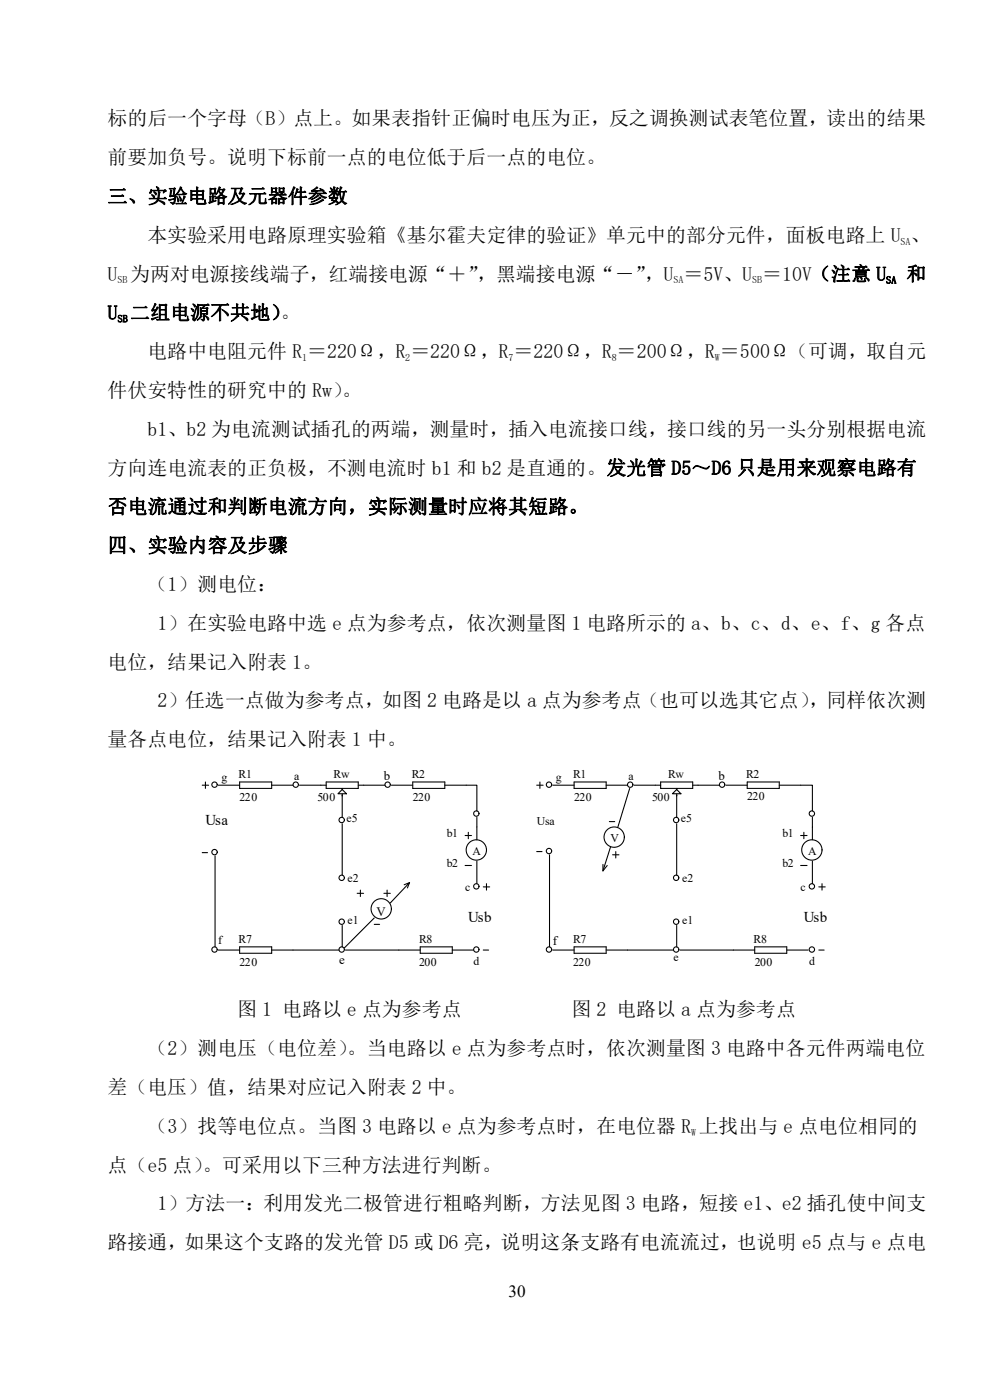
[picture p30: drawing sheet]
<svg xmlns="http://www.w3.org/2000/svg" width="184mm" height="260mm" viewBox="0 0 184 260" stroke-linecap="round" stroke-linejoin="round" font-family="sans-serif">
<defs><g id="words">
<g font-size="3.7">
<text x="20" y="23.3">标的后一个字母（B）点上。如果表指针正偏时电压为正，反之调换测试表笔位置，读出的结果</text>
<text x="20" y="30.5">前要加负号。说明下标前一点的电位低于后一点的电位。</text>
<text x="20" y="37.7">三、实验电路及元器件参数</text>
<text x="27.4" y="44.9">本实验采用电路原理实验箱《基尔霍夫定律的验证》单元中的部分元件，面板电路上 U 、</text>
<text x="20" y="52.1">U 为两对电源接线端子，红端接电源“＋”</text>
<text x="88.6" y="52.1">，黑端接电源“－”</text>
<text x="119.7" y="52.1">，U ＝5V、U ＝10V（注意 U</text>
<text x="168.3" y="52.1">和</text>
<text x="20" y="59.3">U 二组电源不共地）</text>
<text x="52.1" y="59.3">。</text>
<text x="27.4" y="66.5">电路中电阻元件 R ＝220Ω，R ＝220Ω，R ＝220Ω，R ＝200Ω，R ＝500Ω（可调，取自元</text>
<text x="20" y="73.7">件伏安特性的研究中的 Rw）</text>
<text x="63.5" y="73.7">。</text>
<text x="27.4" y="81">b1、b2 为电流测试插孔的两端，测量时，插入电流接口线，接口线的另一头分别根据电流</text>
<text x="20" y="88.2">方向连电流表的正负极，不测电流时 b1 和 b2 是直通的。发光管 D5～D6 只是用来观察电路有</text>
<text x="20" y="95.4">否电流通过和判断电流方向，实际测量时应将其短路。</text>
<text x="20" y="102.5">四、实验内容及步骤</text>
<text x="27.4" y="109.7">（1）测电位：</text>
<text x="29.3" y="116.9">1）在实验电路中选 e 点为参考点，依次测量图 1 电路所示的 a、b、c、d、e、f、g 各点</text>
<text x="20" y="124.2">电位，结果记入附表 1。</text>
<text x="29.3" y="131.4">2）任选一点做为参考点，如图 2 电路是以 a 点为参考点（也可以选其它点）</text>
<text x="150.2" y="131.4">，同样依次测</text>
<text x="20" y="138.6">量各点电位，结果记入附表 1 中。</text>
<text x="44.1" y="188.8">图 1 电路以 e 点为参考点</text>
<text x="106.1" y="188.8">图 2 电路以 a 点为参考点</text>
<text x="27.4" y="196">（2）测电压（电位差）</text>
<text x="64.4" y="196">。当电路以 e 点为参考点时，依次测量图 3 电路中各元件两端电位</text>
<text x="20" y="203.2">差（电压）值，结果对应记入附表 2 中。</text>
<text x="27.4" y="210.4">（3）找等电位点。当图 3 电路以 e 点为参考点时，在电位器 R 上找出与 e 点电位相同的</text>
<text x="20" y="217.6">点（e5 点）</text>
<text x="37.6" y="217.6">。可采用以下三种方法进行判断。</text>
<text x="29.3" y="224.8">1）方法一：利用发光二极管进行粗略判断，方法见图 3 电路，短接 e1、e2 插孔使中间支</text>
<text x="20" y="232">路接通，如果这个支路的发光管 D5 或 D6 亮，说明这条支路有电流流过，也说明 e5 点与 e 点电</text>
</g>
<text font-size="3.2" x="94.4" y="240.9">30</text>
<g font-size="2.8">
<text x="38.1" y="153.2">Usa</text>
<text x="87" y="171.3">Usb</text>
<text x="149.3" y="171.3">Usb</text>
</g>
<g font-size="2.4">
<text x="71.3" y="144.8">b</text>
<text x="133.4" y="144.8">b</text>
<text x="69.9" y="170.1">V</text>
<text x="63" y="179">e</text>
<text x="102.6" y="175.5">f</text>
</g>
<g font-size="2.2">
<text x="41.1" y="145">g</text>
<text x="44.3" y="144.4">R1</text>
<text x="44.5" y="148.8">220</text>
<text x="54.6" y="144.8">a</text>
<text x="59" y="148.8">500</text>
<text x="62" y="144.4">Rw</text>
<text x="76.4" y="144.4">R2</text>
<text x="76.6" y="148.8">220</text>
<text x="103.2" y="145">g</text>
<text x="106.4" y="144.4">R1</text>
<text x="106.6" y="148.8">220</text>
<text x="116.7" y="144.8">a</text>
<text x="121.1" y="148.8">500</text>
<text x="124.1" y="144.4">Rw</text>
<text x="138.6" y="144.4">R2</text>
<text x="138.8" y="148.6">220</text>
<text x="64.3" y="152.6">e5</text>
<text x="83" y="155.4">b1</text>
<text x="99.7" y="153.2">Usa</text>
<text x="126.5" y="152.6">e5</text>
<text x="145.3" y="155.4">b1</text>
<text x="83" y="161">b2</text>
<text x="87.8" y="158.8">A</text>
<text x="113.4" y="156.4">V</text>
<text x="145.3" y="161">b2</text>
<text x="150.1" y="158.8">A</text>
<text x="64.5" y="163.7">e2</text>
<text x="86.4" y="165.5">c</text>
<text x="126.7" y="163.7">e2</text>
<text x="148.7" y="165.5">c</text>
<text x="64.5" y="171.7">e1</text>
<text x="126.7" y="171.7">e1</text>
<text x="40.5" y="175.3">f</text>
<text x="44.3" y="175.1">R7</text>
<text x="44.5" y="179.4">220</text>
<text x="77.8" y="175.1">R8</text>
<text x="77.8" y="179.4">200</text>
<text x="88" y="179.2">d</text>
<text x="106.4" y="175.1">R7</text>
<text x="106.4" y="179.4">220</text>
<text x="125.1" y="178.5">e</text>
<text x="139.9" y="175.1">R8</text>
<text x="140.1" y="179.4">200</text>
<text x="150.3" y="179.2">d</text>
</g>
<g font-size="1.9">
<text x="167.2" y="45.4">SA</text>
<text x="21.8" y="52.6">SB</text>
<text x="125.1" y="52.6">SA</text>
<text x="139.7" y="52.6">SB</text>
<text x="164.5" y="52.6">SA</text>
<text x="21.8" y="59.8">SB</text>
<text x="56.1" y="67.1">1</text>
<text x="75.3" y="67.1">2</text>
<text x="94.4" y="67.1">7</text>
<text x="113.6" y="67.1">8</text>
<text x="132.8" y="67.1">W</text>
<text x="128.4" y="210.9">W</text>
</g>
</g></defs>
<g fill="none" stroke="#000" stroke-width=".2">
<path d="M40.5 145.8h4M44.5 145.2h6v1.2h-6zM50.5 145.8h3.9M55.6 145.8h5M60.6 145.2h5.9v1.2h-5.9zM63.5 146.4v5.4M66.5 145.8h5M72.7 145.8h3.9M76.6 145.2h6v1.2h-6zM82.6 145.8h4M40.5 176.5h4M44.5 175.9h6v1.2h-6z"/>
<path d="M50.5 176.5h3.9M74.1 176.5h3.9M78 175.9h6v1.2h-6zM84 176.5h4"/>
<circle cx="39.8" cy="145.7" r=".5"/>
<circle cx="54.9" cy="145.7" r=".5"/>
<circle cx="63.4" cy="152.3" r=".5"/>
<circle cx="63.4" cy="163" r=".5"/>
<circle cx="88.5" cy="164.6" r=".5"/>
</g>
<path d="M63.5 146.6l.8 .8h-1.5z" fill="#ffffb0" stroke="#000" stroke-width=".2"/>
<g fill="none" stroke="#000" stroke-width=".2">
<path d="M37.6 158.4h.9M37.6 145.8h1.1M38.1 145.2v1.2M39.9 159v16.9M63.5 153v9.5M86.4 155.2h1.2M86.6 145.8h2v4.8M87 154.6v1.2M88.6 151.8v4.2M88.6 160v4.1M102.6 145.8h4M106.6 145.2h6v1.2h-6z"/>
<path d="M112.6 145.8h3.9M117.7 145.8h5M122.7 145.2h5.9v1.2h-5.9zM125.7 146.4v5.4M128.6 145.8h5M134.8 145.8h4M138.8 145.2h5.9v1.2h-5.9zM144.7 145.8h4M54.4 176.5h8.6M63.5 171.9v4M64.1 176.5h10M69.5 170.5l-5.6 5.6"/>
<path d="M69.5 171.7h1M71.3 165.9h1.2M71.9 165.3v1.2M76.1 163.9l-3.6 3.8M76.1 163.9l-.4 1M76.1 163.9l-1 .4M86.4 160.8h1.2M89.7 176.5h1M89.7 164.7h1.2M90.3 164.1v1.2M102.6 176.5h4M106.6 175.9h6v1.2h-6z"/>
<path d="M112.6 176.5h3.9M136.2 176.5h3.9M140.1 175.9h6v1.2h-6zM146.1 176.5h4"/>
<circle cx="39.8" cy="158.3" r=".5"/>
<circle cx="72" cy="145.7" r=".5"/>
<circle cx="88.5" cy="157.9" r="1.89"/>
<circle cx="88.5" cy="151.1" r=".5"/>
<circle cx="101.9" cy="145.7" r=".5"/>
<circle cx="117" cy="145.7" r=".5"/>
<circle cx="125.6" cy="152.3" r=".5"/>
<circle cx="39.8" cy="176.4" r=".5"/>
<circle cx="63.4" cy="176.4" r=".5"/>
<circle cx="63.4" cy="171.2" r=".5"/>
<circle cx="70.8" cy="168.8" r="1.89"/>
<circle cx="88.5" cy="176.4" r=".5"/>
<circle cx="125.6" cy="163" r=".5"/>
</g>
<path d="M125.7 146.6l.8 .8h-1.6z" fill="#ffffb0" stroke="#000" stroke-width=".2"/>
<g fill="none" stroke="#000" stroke-width=".2">
<path d="M99.7 158.2h1M99.7 145.8h1.2M100.3 145.2v1.2M102 158.8v17.1M113.2 152.6h1M113.4 157.4l-1.4 4.3M113.8 158.8h1.1M114.3 158.2v1.2M116.9 146.4l-2.2 7.2M125.7 153v9.5M148.7 145.8h2.2v4.8M148.7 155.2h1.2"/>
<path d="M149.3 154.6v1.2M150.9 151.8v4.2M150.9 160v4.1M66.3 165.9h1.2M66.9 165.3v1.2M112 160.6v1.1M112.8 160.8l-.8 .9M116.5 176.5h8.6M125.7 171.9v4M126.3 176.5h9.9M148.7 160.8h1.2M152.1 176.5h.9"/>
<path d="M152.1 164.7h1.1M152.6 164.1v1.2"/>
<circle cx="101.9" cy="158.1" r=".5"/>
<circle cx="114" cy="155.5" r="1.89"/>
<circle cx="134.1" cy="145.7" r=".5"/>
<circle cx="150.8" cy="157.9" r="1.89"/>
<circle cx="150.8" cy="151.1" r=".5"/>
<circle cx="101.9" cy="176.4" r=".5"/>
<circle cx="125.6" cy="176.4" r=".5"/>
<circle cx="125.6" cy="171.2" r=".5"/>
<circle cx="150.8" cy="176.4" r=".5"/>
<circle cx="150.8" cy="164.6" r=".5"/>
</g>
<use href="#words"/>
</svg>
